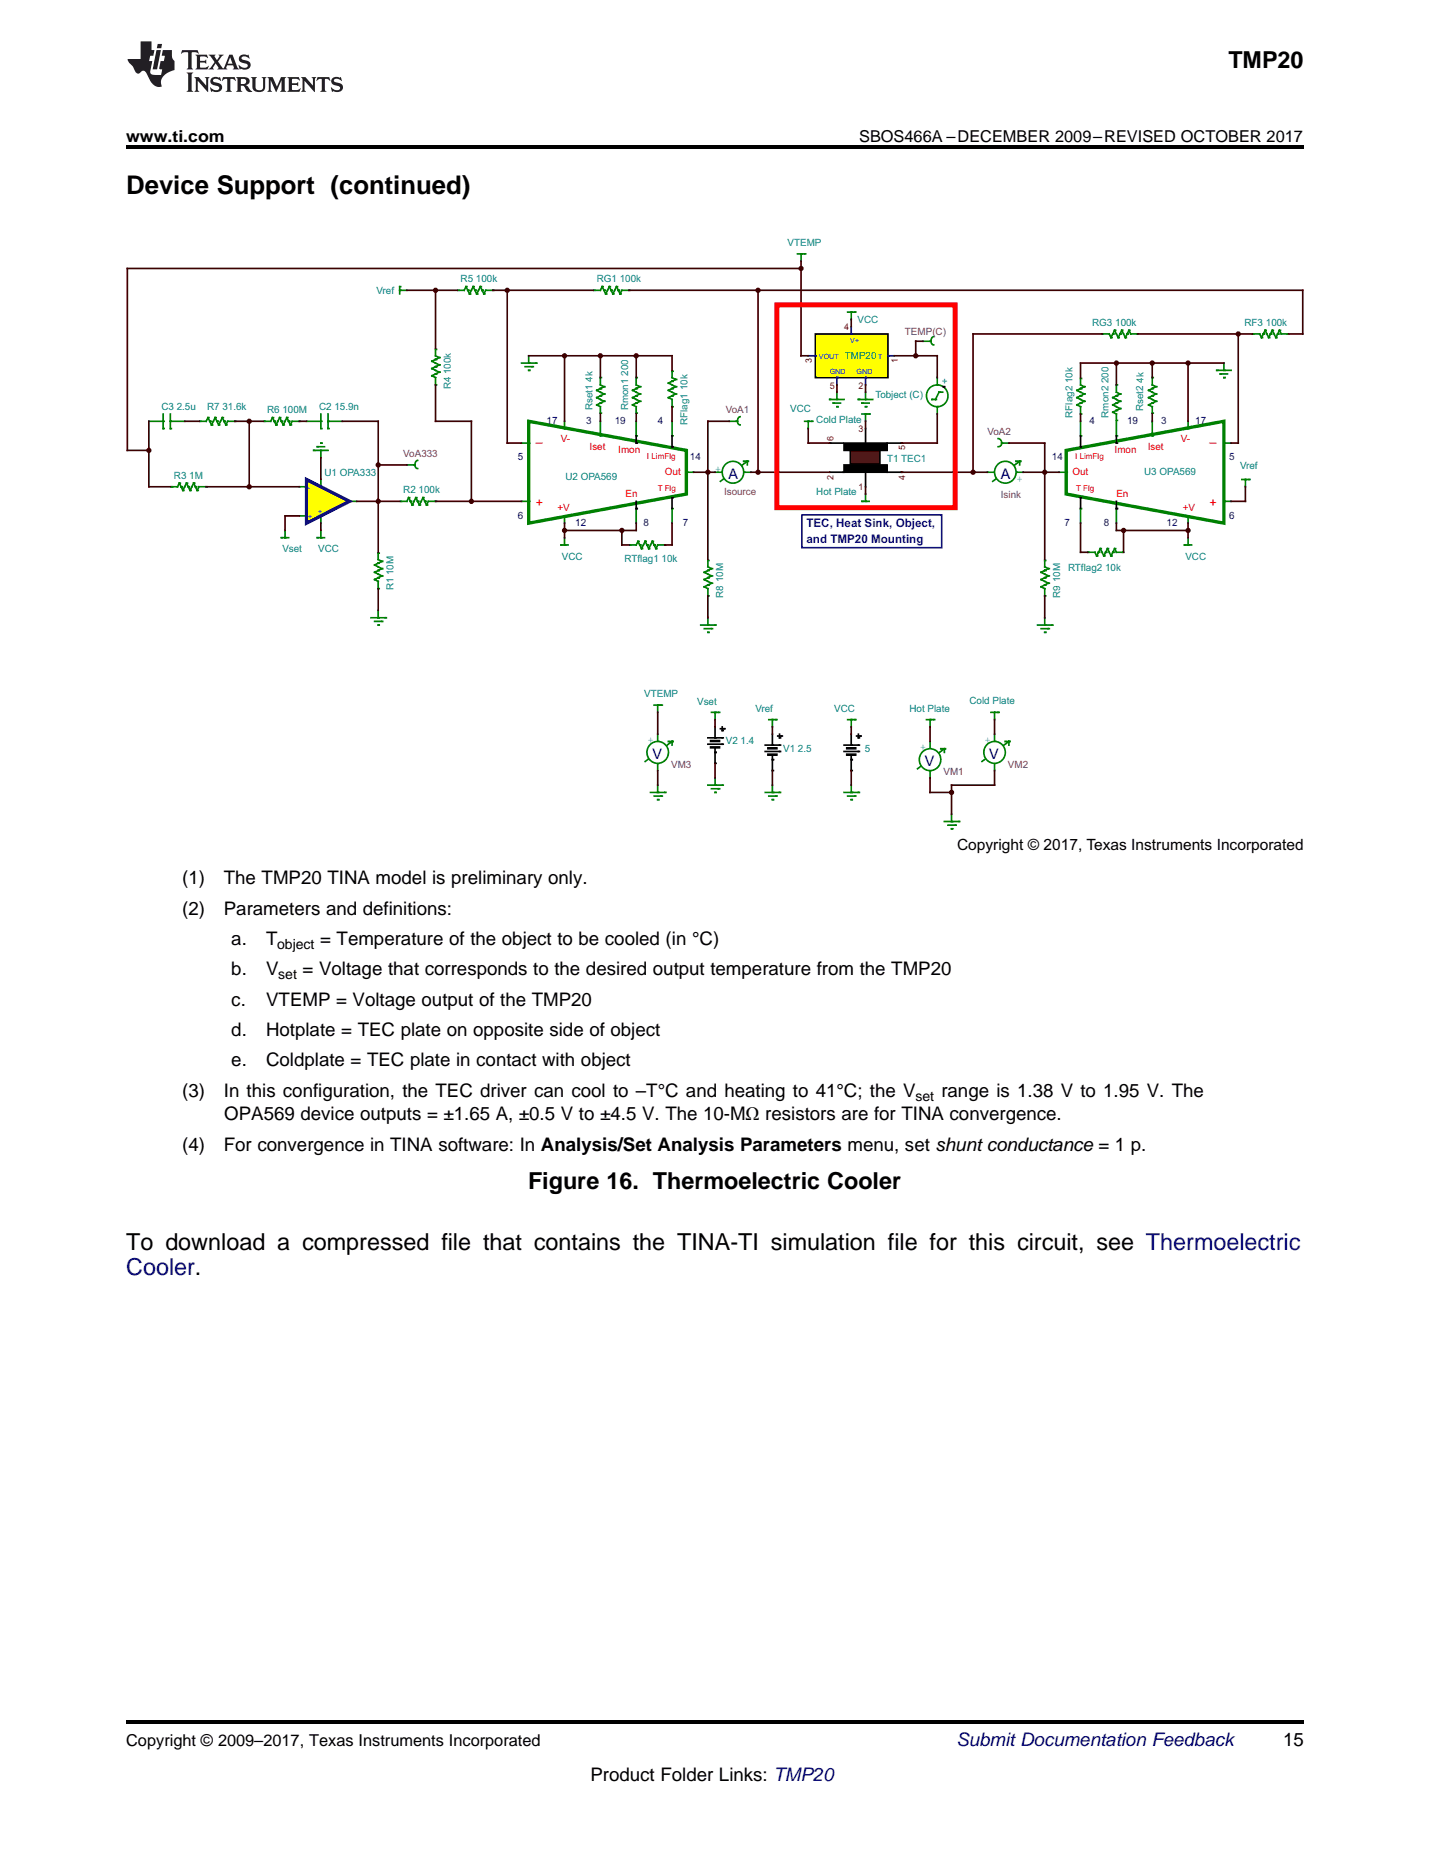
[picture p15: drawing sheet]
<svg xmlns="http://www.w3.org/2000/svg" width="216mm" height="279mm" viewBox="0 0 216 279" stroke-linecap="round" stroke-linejoin="round" font-family="sans-serif">
<defs><g id="words">
<text font-size="3.9" x="19" y="29.3">Device Support (continued)</text>
<g font-size="3.5">
<text x="185.5" y="10.2">TMP20</text>
<text x="79.7" y="179.5">Figure 16. Thermoelectric Cooler</text>
<text x="19" y="188.6">To download a compressed file that contains the TINA-TI simulation file for this circuit, see Thermoelectric</text>
</g>
<text font-size="3.5" fill="#0000c8" x="19" y="192.5">Cooler.</text>
<g font-size="2.8">
<text x="27.5" y="133.5">(1)</text>
<text x="33.8" y="133.5">The TMP20 TINA model is preliminary only.</text>
<text x="27.5" y="138">(2)</text>
<text x="33.8" y="138">Parameters and definitions:</text>
<text x="34.9" y="142.6">a.</text>
<text x="40.2" y="142.6">T</text>
<text x="48.3" y="142.6">= Temperature of the object to be cooled (in °C)</text>
<text x="34.9" y="147.2">b.</text>
<text x="40.2" y="147.2">V</text>
<text x="45.7" y="147.2">= Voltage that corresponds to the desired output temperature from the TMP20</text>
<text x="34.9" y="151.8">c.</text>
<text x="40.2" y="151.8">VTEMP = Voltage output of the TMP20</text>
<text x="34.9" y="156.4">d.</text>
<text x="34.9" y="161">e.</text>
<text x="40.2" y="156.4">Hotplate = TEC plate on opposite side of object</text>
<text x="40.2" y="161">Coldplate = TEC plate in contact with object</text>
<text x="27.5" y="165.6">(3)</text>
<text x="33.8" y="165.6">In this configuration, the TEC driver can cool to –T°C and heating to 41°C; the V</text>
<text x="142.1" y="165.6">range is 1.38 V to 1.95 V. The</text>
<text x="27.5" y="173.7">(4)</text>
<text x="33.8" y="173.7">For convergence in TINA software: In Analysis/Set Analysis Parameters menu, set shunt conductance = 1 p.</text>
<text x="33.9" y="169.1">OPA569 device outputs = ±1.65 A, ±0.5 V to ±4.5 V. The 10-MΩ resistors are for TINA convergence.</text>
<text x="193.7" y="263.6">15</text>
<text x="89.1" y="268.9">Product Folder Links: TMP20</text>
</g>
<text font-size="2.8" fill="#0000c8" x="144.4" y="263.6">Submit Documentation Feedback</text>
<g font-size="2.5">
<text x="19" y="21.4">www.ti.com</text>
<text x="129.7" y="21.4">SBOS466A –DECEMBER 2009–REVISED OCTOBER 2017</text>
<text x="19" y="263.6">Copyright © 2009–2017, Texas Instruments Incorporated</text>
</g>
<text font-size="2.3" x="144.5" y="128.4">Copyright © 2017, Texas Instruments Incorporated</text>
<g font-size="2.2" fill="#000080">
<text x="110" y="72.3">A</text>
<text x="151.1" y="72.3">A</text>
<text x="98.5" y="114.5">V</text>
<text x="139.6" y="115.6">V</text>
<text x="149.3" y="114.5">V</text>
</g>
<g font-size="2.1">
<text x="41.8" y="143.2">object</text>
<text x="42" y="147.8">set</text>
<text x="138.2" y="166.1">set</text>
</g>
<g font-size="1.9" fill="#f00">
<text x="80.9" y="66.6">_</text>
<text x="182.6" y="66.6">_</text>
<text x="80.9" y="76.5">+</text>
<text x="182.6" y="76.5">+</text>
</g>
<g font-size="1.8" fill="#00f">
<text x="121.8" y="79.5">TEC, Heat Sink, Object,</text>
<text x="121.8" y="82">and TMP20 Mounting</text>
</g>
<g font-size="1.5" fill="#008080">
<text x="118.9" y="37.1">VTEMP</text>
<text x="56.8" y="44.4">Vref</text>
<text x="69.5" y="42.6">R5 100k</text>
<text x="90.1" y="42.6">RG1 100k</text>
<text x="129.5" y="48.8">VCC</text>
<text x="164.9" y="49.2">RG3 100k</text>
<text x="187.9" y="49.2">RF3 100k</text>
<text x="68.1" y="58.8" transform="rotate(-90 68.1 58.8)">R4 100k</text>
<text x="127.6" y="54.3">TMP20</text>
<text x="143.1" y="58" transform="rotate(-90 143.1 58)">+</text>
<text x="24.4" y="62">C3 2.5u</text>
<text x="31.3" y="61.8">R7 31.6k</text>
<text x="40.3" y="62.4">R6 100M</text>
<text x="48.2" y="62">C2 15.9n</text>
<text x="89.4" y="61.9" transform="rotate(-90 89.4 61.9)">Rset1 4k</text>
<text x="94.8" y="61.9" transform="rotate(-90 94.8 61.9)">Rmon1 200</text>
<text x="103.8" y="64.1" transform="rotate(-90 103.8 64.1)">RFlag1 10k</text>
<text x="119.3" y="62.2">VCC</text>
<text x="123.2" y="63.9">Cold Plate</text>
<text x="132.2" y="60">Tobject (C)</text>
<text x="161.9" y="63" transform="rotate(-90 161.9 63)">RFlag2 10k</text>
<text x="167.3" y="63" transform="rotate(-90 167.3 63)">Rmon2 200</text>
<text x="172.6" y="62.1" transform="rotate(-90 172.6 62.1)">Rset2 4k</text>
<text x="49" y="71.8">U1 OPA333</text>
<text x="108" y="71.2">+</text>
<text x="133.9" y="69.8">T1 TEC1</text>
<text x="172.7" y="71.7">U3 OPA569</text>
<text x="187.2" y="70.7">Vref</text>
<text x="26.3" y="72.3">R3 1M</text>
<text x="60.9" y="74.4">R2 100k</text>
<text x="85.4" y="72.5">U2 OPA569</text>
<text x="123.2" y="74.7">Hot Plate</text>
<text x="153.5" y="72.7">+</text>
<text x="42.6" y="83.4">Vset</text>
<text x="48" y="83.4">VCC</text>
<text x="59.4" y="89.1" transform="rotate(-90 59.4 89.1)">R1 10M</text>
<text x="84.8" y="84.5">VCC</text>
<text x="94.3" y="84.9">RTflag1 10k</text>
<text x="161.2" y="86.1">RTflag2 10k</text>
<text x="179" y="84.5">VCC</text>
<text x="109.2" y="90.2" transform="rotate(-90 109.2 90.2)">R8 10M</text>
<text x="160" y="90.2" transform="rotate(-90 160 90.2)">R9 10M</text>
<text x="97.3" y="105.2">VTEMP</text>
<text x="105.3" y="106.4">Vset</text>
<text x="114" y="107.5">Vref</text>
<text x="125.9" y="107.5">VCC</text>
<text x="137.3" y="107.4">Hot Plate</text>
<text x="146.4" y="106.3">Cold Plate</text>
<text x="97.8" y="112.1">+</text>
<text x="109.6" y="112.3">V2 1.4</text>
<text x="118.2" y="113.4">V1 2.5</text>
<text x="130.6" y="113.4">5</text>
<text x="138.9" y="113.2">+</text>
<text x="148.7" y="112.1">+</text>
</g>
<g font-size="1.5" fill="#800080">
<text x="136.6" y="50.6">TEMP(C)</text>
<text x="109.6" y="62.4">VoA1</text>
<text x="149.1" y="65.7">VoA2</text>
<text x="60.9" y="69">VoA333</text>
<text x="109.3" y="74.7">Isource</text>
<text x="151.1" y="75.1">Isink</text>
<text x="101.3" y="115.9">VM3</text>
<text x="142.4" y="117">VM1</text>
<text x="152.2" y="115.9">VM2</text>
</g>
<g font-size="1.5" fill="#000080">
<text x="82.5" y="64">17</text>
<text x="88.5" y="64">3</text>
<text x="92.8" y="64">19</text>
<text x="99.3" y="64">4</text>
<text x="164.5" y="64">4</text>
<text x="170.2" y="64">19</text>
<text x="175.3" y="64">3</text>
<text x="180.5" y="64">17</text>
<text x="78.2" y="69.5">5</text>
<text x="104.2" y="69.5">14</text>
<text x="158.8" y="69.5">14</text>
<text x="185.6" y="69.5">5</text>
<text x="78.2" y="78.3">6</text>
<text x="86.9" y="79.4">12</text>
<text x="97.1" y="79.4">8</text>
<text x="103.1" y="79.4">7</text>
<text x="160.7" y="79.4">7</text>
<text x="166.7" y="79.4">8</text>
<text x="176.1" y="79.4">12</text>
<text x="185.6" y="78.3">6</text>
</g>
<g font-size="1.5" fill="#f00">
<text x="84.7" y="66.8">V-</text>
<text x="89" y="67.9">Iset</text>
<text x="93.3" y="68.4">Imon</text>
<text x="100.4" y="71.7">Out</text>
<text x="161.9" y="71.7">Out</text>
<text x="168.3" y="68.4">Imon</text>
<text x="173.3" y="67.9">Iset</text>
<text x="178.3" y="66.8">V-</text>
<text x="84.2" y="77.2">+V</text>
<text x="94.4" y="75">En</text>
<text x="168.6" y="75">En</text>
<text x="178.6" y="77.2">+V</text>
</g>
<g font-size="1.4" fill="#800000">
<text x="127.4" y="49.9">4</text>
<text x="125.3" y="58.7">5</text>
<text x="129.6" y="58.7">2</text>
<text x="129.6" y="65.2">3</text>
<text x="129.6" y="74">1</text>
</g>
<g font-size="1.3" fill="#800000">
<text x="122.6" y="54.8" transform="rotate(-90 122.6 54.8)">3</text>
<text x="135.6" y="54.8" transform="rotate(-90 135.6 54.8)">1</text>
<text x="125.8" y="66.6" transform="rotate(-90 125.8 66.6)">6</text>
<text x="136.6" y="68" transform="rotate(-90 136.6 68)">5</text>
<text x="125.8" y="72.4" transform="rotate(-90 125.8 72.4)">2</text>
<text x="136.6" y="72.4" transform="rotate(-90 136.6 72.4)">4</text>
</g>
<g font-size="1.2" fill="#f00">
<text x="97.7" y="69.2">I LimFlg</text>
<text x="162.3" y="69.2">I LimFlg</text>
<text x="99.3" y="74.2">T Flg</text>
<text x="162.5" y="74.2">T Flg</text>
</g>
<g font-size="1.1" fill="#00f">
<text x="128.4" y="51.8">V+</text>
<text x="123.6" y="54.1">VOUT</text>
<text x="125.3" y="56.5">GND</text>
<text x="129.3" y="56.5">GND</text>
<text x="132.6" y="54.1">T</text>
<text x="46.6" y="73.9">-</text>
<text x="48" y="77.6">+</text>
<text x="46.6" y="78.3">+</text>
</g>
</g></defs>
<path d="M19 259.7h177.8v.5h-177.8z" fill="#000"/>
<circle cx="22.5" cy="68" r=".27" fill="#3d0000"/>
<circle cx="22.5" cy="68" r=".27" fill="none" stroke="#3d0000" stroke-width=".25"/>
<circle cx="37.6" cy="63.6" r=".27" fill="#3d0000"/>
<circle cx="37.6" cy="63.6" r=".27" fill="none" stroke="#3d0000" stroke-width=".25"/>
<circle cx="37.6" cy="73.5" r=".27" fill="#3d0000"/>
<circle cx="37.6" cy="73.5" r=".27" fill="none" stroke="#3d0000" stroke-width=".25"/>
<circle cx="57.1" cy="70.2" r=".27" fill="#3d0000"/>
<circle cx="57.1" cy="70.2" r=".27" fill="none" stroke="#3d0000" stroke-width=".25"/>
<circle cx="57.1" cy="75.7" r=".27" fill="#3d0000"/>
<circle cx="57.1" cy="75.7" r=".27" fill="none" stroke="#3d0000" stroke-width=".25"/>
<circle cx="65.8" cy="43.8" r=".27" fill="#3d0000"/>
<circle cx="65.8" cy="43.8" r=".27" fill="none" stroke="#3d0000" stroke-width=".25"/>
<circle cx="71.2" cy="75.7" r=".27" fill="#3d0000"/>
<circle cx="71.2" cy="75.7" r=".27" fill="none" stroke="#3d0000" stroke-width=".25"/>
<circle cx="76.6" cy="43.8" r=".27" fill="#3d0000"/>
<circle cx="76.6" cy="43.8" r=".27" fill="none" stroke="#3d0000" stroke-width=".25"/>
<circle cx="85.2" cy="53.7" r=".27" fill="#3d0000"/>
<circle cx="85.2" cy="53.7" r=".27" fill="none" stroke="#3d0000" stroke-width=".25"/>
<circle cx="85.2" cy="80.1" r=".27" fill="#3d0000"/>
<circle cx="85.2" cy="80.1" r=".27" fill="none" stroke="#3d0000" stroke-width=".25"/>
<circle cx="90.6" cy="53.7" r=".27" fill="#3d0000"/>
<circle cx="90.6" cy="53.7" r=".27" fill="none" stroke="#3d0000" stroke-width=".25"/>
<circle cx="93.9" cy="80.1" r=".27" fill="#3d0000"/>
<circle cx="93.9" cy="80.1" r=".27" fill="none" stroke="#3d0000" stroke-width=".25"/>
<circle cx="96.1" cy="53.7" r=".27" fill="#3d0000"/>
<circle cx="96.1" cy="53.7" r=".27" fill="none" stroke="#3d0000" stroke-width=".25"/>
<circle cx="106.9" cy="71.3" r=".27" fill="#3d0000"/>
<circle cx="106.9" cy="71.3" r=".27" fill="none" stroke="#3d0000" stroke-width=".25"/>
<circle cx="114.5" cy="43.8" r=".27" fill="#3d0000"/>
<circle cx="114.5" cy="43.8" r=".27" fill="none" stroke="#3d0000" stroke-width=".25"/>
<circle cx="114.5" cy="71.3" r=".27" fill="#3d0000"/>
<circle cx="114.5" cy="71.3" r=".27" fill="none" stroke="#3d0000" stroke-width=".25"/>
<circle cx="120.9" cy="40.5" r=".27" fill="#3d0000"/>
<circle cx="120.9" cy="40.5" r=".27" fill="none" stroke="#3d0000" stroke-width=".25"/>
<circle cx="138.3" cy="53.7" r=".27" fill="#3d0000"/>
<circle cx="138.3" cy="53.7" r=".27" fill="none" stroke="#3d0000" stroke-width=".25"/>
<circle cx="143.7" cy="119.6" r=".27" fill="#3d0000"/>
<circle cx="143.7" cy="119.6" r=".27" fill="none" stroke="#3d0000" stroke-width=".25"/>
<circle cx="146.9" cy="71.3" r=".27" fill="#3d0000"/>
<circle cx="146.9" cy="71.3" r=".27" fill="none" stroke="#3d0000" stroke-width=".25"/>
<circle cx="157.7" cy="71.3" r=".27" fill="#3d0000"/>
<circle cx="157.7" cy="71.3" r=".27" fill="none" stroke="#3d0000" stroke-width=".25"/>
<circle cx="168.6" cy="54.8" r=".27" fill="#3d0000"/>
<circle cx="168.6" cy="54.8" r=".27" fill="none" stroke="#3d0000" stroke-width=".25"/>
<circle cx="169.6" cy="80.1" r=".27" fill="#3d0000"/>
<circle cx="169.6" cy="80.1" r=".27" fill="none" stroke="#3d0000" stroke-width=".25"/>
<circle cx="174" cy="54.8" r=".27" fill="#3d0000"/>
<circle cx="174" cy="54.8" r=".27" fill="none" stroke="#3d0000" stroke-width=".25"/>
<circle cx="179.4" cy="54.8" r=".27" fill="#3d0000"/>
<circle cx="179.4" cy="54.8" r=".27" fill="none" stroke="#3d0000" stroke-width=".25"/>
<circle cx="179.4" cy="80.1" r=".27" fill="#3d0000"/>
<circle cx="179.4" cy="80.1" r=".27" fill="none" stroke="#3d0000" stroke-width=".25"/>
<circle cx="187" cy="50.4" r=".27" fill="#3d0000"/>
<circle cx="187" cy="50.4" r=".27" fill="none" stroke="#3d0000" stroke-width=".25"/>
<g fill="none" stroke="#008000" stroke-width=".25">
<path d="M120.4 38.3h1.1M120.9 38.3h.1M120.9 38.3v1.1M121.5 38.3h.1M60.3 43.8h.1M60.3 43.3h.1M60.3 43.8h1.1M60.3 43.3v1.1M65.2 54.5h.1M65.2 55.6h.1M65.2 56.7h.1M65.8 52.7h.1"/>
<path d="M65.8 58.1h.1M65.8 54.3h.1M65.8 55.4h.1M65.8 56.5h.1M65.8 52.7v1l.5 .3-1.1 .5 1.1 .6-1.1 .5 1.1 .6-1.1 .5 .6 .3v1.1M66.3 55.1h.1M66.3 54h.1M66.3 56.2h.1M78.7 54.8h2.2M79.3 55.4h1.1M79.8 54.8h.1M79.8 55.9h.1"/>
<path d="M79.8 53.7v1.1M80.4 55.4h.1M80.9 54.8h.1M126.4 59.2v1.1M128 47.1h1.1M128.5 47.1h.1M128.5 47.1v1.1M129.1 47.1h.1M130.7 59.2v1.1M141.5 58.1h.1M141.5 57v1.1M141.8 59.2h.1"/>
<path d="M142.3 59.2h-.5l-.6 1.1h-.5M183.7 55.9h.1M183.7 55.9h2.2M184.2 56.5h.1M184.2 56.5h1.1M184.8 55.9h.1M184.8 57h.1M184.8 54.8v1.1M22.5 63.6h2.1M24.6 63.6h.1M24.6 64.7h.1M24.6 62.5v2.2"/>
<path d="M25.7 63.6h.1M25.7 64.7h.1M25.7 63.6h2.2M25.7 62.5v2.2M25.9 73.5h.1M25.9 73.5h.9l.3-.6 .5 1.1 .6-1.1 .5 1.1 .5-1.1 .6 1.1 .2-.5h1.1M27.1 72.9h.1M27.3 73.5h.1M27.6 74h.1M28.2 72.9h.1M28.4 73.5h.1M28.7 74h.1"/>
<path d="M29.2 72.9h.1M29.5 73.5h.1M29.8 74h.1M30.2 63.6h.1M30.2 63.6h.9l.3-.6 .5 1.1 .6-1.1 .5 1.1 .6-1.1 .5 1.1 .3-.5h1.1M31.1 73.5h.1M31.4 63h.1M31.7 63.6h.1M31.9 64.1h.1M32.5 63h.1M32.8 63.6h.1M33 64.1h.1"/>
<path d="M33.6 63h.1M33.8 63.6h.1M34.1 64.1h.1M35.5 63.6h.1M39.9 63.6h.1M39.9 63.6h1l.2-.6 .6 1.1 .5-1.1 .6 1.1 .5-1.1 .5 1.1 .3-.5h1.1M41.1 63h.1M41.4 63.6h.1M41.7 64.1h.1M42.2 63h.1M42.5 63.6h.1M42.8 64.1h.1"/>
<path d="M43.3 63h.1M43.6 63.6h.1M43.8 64.1h.1M45.2 63.6h.1M46.3 63.6h2.1M47.4 68h.1M47.4 68h2.1M47.9 67.4h.1M47.9 67.4h1.1M48.4 68h.1M48.4 66.9h.1M48.4 63.6h.1"/>
<path d="M48.4 64.7h.1M48.4 62.5v2.2M48.4 68v1.1M49.5 63.6h.1M49.5 64.7h.1M49.5 63.6h2.2M49.5 62.5v2.2M60.5 75.7h.1M60.5 75.7h.9l.3-.6 .5 1.1 .6-1.1 .5 1.1 .6-1.1 .5 1.1 .3-.5h1.1M61.4 70.2h1.1M61.7 75.1h.1M62 75.7h.1"/>
<path d="M62.2 76.2h.1M62.5 70.2h.1M62.8 75.1h.1M63.1 69.5a.67 .67 0 0 0-.5 .6 .67 .67 0 0 0 .5 .6M63.1 75.7h.1M63.3 76.2h.1M63.9 75.1h.1M64.1 75.7h.1M64.4 76.2h.1M65.8 75.7h.1M121.5 63.6h1.1M122 63.6h.1"/>
<path d="M122 63.6v1.1M122.6 63.6h.1M125.3 60.3h.1M125.3 60.3h2.1M125.8 60.8h.1M125.8 60.8h1.1M126.4 60.3h.1M126.4 61.4h.1M129.6 60.3h.1M129.6 60.3h2.2M130.1 60.8h.1M130.1 75.7h.1"/>
<path d="M130.1 60.8h1.1M130.1 75.7h1.1M130.1 62.5h1.1M130.7 60.3h.1M130.7 61.4h.1M130.7 75.7h.1M130.7 62.5h.1M130.7 62.5v1.1M130.7 74.6v1.1M131.2 62.5h.1M140.7 60.3h.1M141.2 60.3h.1"/>
<path d="M141.5 61.4h.1M141.5 61.4v1.1M187.5 72.4h1.1M188 72.4h.1M188 72.4v1.1M188.6 72.4h.1M42.5 81.2h.1M42.5 81.2h1.1M43 81.2h.1M43 80.1v1.1M47.9 81.2h.1M47.9 81.2h1.1"/>
<path d="M48.4 81.2h.1M48.4 80.1v1.1M56 93.2h2.2M56.6 93.8h1M57.1 93.2h.1M57.1 94.3h.1M57.1 92.2v1M57.6 93.8h.1M58.2 93.2h.1M84.7 82.3h.1M84.7 82.3h1.1M85.2 82.3h.1"/>
<path d="M85.2 81.2v1.1M105.8 94.3h2.2M106.3 94.9h1.1M106.9 94.3h.1M106.9 95.4h.1M106.9 93.2v1.1M107.4 94.9h.1M108 94.3h.1M156.7 94.3h2.1M157.2 94.9h1.1M157.7 94.3h.1M157.7 95.4h.1"/>
<path d="M157.7 93.2v1.1M158.3 94.9h.1M158.8 94.3h.1M178.8 82.3h.1M178.8 82.3h1.1M179.4 82.3h.1M179.4 81.2v1.1M98.2 119.6h2.2M98.8 106.4h1M99.3 119.6h.1M99.3 106.4h.1M99.3 111.9h.1"/>
<path d="M99.3 115.2h.1M99.3 106.4v1.1M99.3 110.8v1.1M99.3 115.2v1.1M99.3 118.5v1.1M99.8 106.4h.1M100.4 119.6h.1M100.9 111.9h.1M100.9 111.9h.6M101.5 111.9h.1M101.5 111.9l-4.1 3M101.5 111.9v.6"/>
<path d="M106.9 118.5h2.1M107.4 119.1h1.1M107.4 107.5h1.1M108 118.5h.1M108 119.6h.1M108 107.5h.1M108 107.5v1.1M108 117.4v1.1M108.5 119.1h.1M108.5 107.5h.1M109 118.5h.1M115.5 119.6h2.2"/>
<path d="M116.1 108.6h1.1M116.6 119.6h.1M116.6 108.6h.1M116.6 108.6v1.1M116.6 118.5v1.1M117.2 108.6h.1M117.7 119.6h.1M127.4 119.6h2.2M128 108.6h1.1M128.5 119.6h.1M128.5 108.6h.1M128.5 108.6v1.1"/>
<path d="M128.5 118.5v1.1M129.1 108.6h.1M129.6 119.6h.1M139.9 108.6h1.1M140.4 108.6h.1M140.4 108.6v1.1M141 108.6h.1M149.6 107.5h1.1M150.2 107.5h.1M150.2 107.5v1.1M150.7 107.5h.1M98.8 120.2h1"/>
<path d="M99.3 120.7h.1M99.8 120.2h.1M116.1 120.2h1.1M116.6 120.7h.1M117.2 120.2h.1M128 120.2h1.1M128.5 120.7h.1M129.1 120.2h.1M142.6 124h2.1M143.1 124.6h1.1M143.7 124h.1M143.7 125.1h.1"/>
<path d="M143.7 122.9v1.1M144.2 124.6h.1M144.7 124h.1"/>
<circle cx="141.5" cy="59.7" r="1.64"/>
</g>
<path d="M142.4 58.4h.1" fill="none" stroke="#000" stroke-width=".25"/>
<circle cx="99.3" cy="113.6" r="1.64" fill="#fff"/>
<g fill="none" stroke="#008000" stroke-width=".25">
<path d="M45.2 77.9h1.1M45.2 73.5h1.1M46.3 77.9h.1M46.3 73.5h.1M48.4 77.9h.1M48.4 73.5h.1M48.4 72.4v1.1M48.4 77.9v1.1M52.8 75.7h.1M52.8 75.7h1.1M56.6 85.3h.1M56.6 86.4h.1"/>
<path d="M56.6 87.5h.1M57.1 83.5h.1M57.1 88.9h.1M57.1 85h.1M57.1 86.1h.1M57.1 87.2h.1M57.1 83.5v1l.5 .2-1 .6 1 .5-1 .6 1 .5-1 .6 .5 .3v1.1M57.6 85.8h.1M57.6 84.7h.1M57.6 86.9h.1M106.3 86.4h.1M106.3 87.5h.1"/>
<path d="M106.3 88.6h.1M106.9 84.6h.1M106.9 90h.1M106.9 86.1h.1M106.9 87.2h.1M106.9 88.3h.1M106.9 84.6v1l.5 .2-1.1 .6 1.1 .5-1.1 .6 1.1 .5-1.1 .6 .6 .3v1.1M107.4 86.9h.1M107.4 85.8h.1M107.4 88h.1M157.2 86.4h.1M157.2 87.5h.1"/>
<path d="M157.2 88.6h.1M157.7 84.6h.1M157.7 90h.1M157.7 86.1h.1M157.7 87.2h.1M157.7 88.3h.1M157.7 84.6v1l.6 .2-1.1 .6 1.1 .5-1.1 .6 1.1 .5-1.1 .6 .5 .3v1.1M158.3 86.9h.1M158.3 85.8h.1M158.3 88h.1"/>
<circle cx="99.3" cy="113.6" r="1.64"/>
</g>
<path d="M46.3 72.4l6.5 3.3-6.5 3.3z" fill="#ff0"/>
<path d="M46.3 72.4l6.5 3.3-6.5 3.3z" fill="none" stroke="#000080" stroke-width=".5"/>
<path d="M127.4 70.2h6.5v1.1h-6.5z" fill-rule="evenodd" fill="#000"/>
<path d="M127.4 70.2h6.5v1.1h-6.5z" fill="none" stroke="#000" stroke-width=".25"/>
<path d="M128.4 68h4.4v2h-4.4z" fill-rule="evenodd" fill="#800000"/>
<g fill="none" stroke="#000" stroke-width=".25">
<path d="M125.3 66.9h.1M125.3 66.9h2M125.3 71.3h2M127.3 71.3h.1M127.4 66.9h6.5v1.1h-6.5zM128.4 68h4.4v2h-4.4zM130.7 71.1h.1M130.7 67h.1M130.7 64.7v2.3M130.7 71.1v2.4M133.9 66.9h2.2M133.9 71.3h2.2"/>
<path d="M136.1 66.9h.1M136.1 71.3h.1"/>
</g>
<path d="M127.4 66.9h6.5v1.1h-6.5z" fill-rule="evenodd" fill="#000"/>
<path d="M123.1 50.4h11v6.6h-11z" fill-rule="evenodd" fill="#ff0"/>
<g fill="none" stroke="#000" stroke-width=".25">
<path d="M123.1 50.4h11v6.6h-11zM96.1 66.9h.1M96.1 76.8h.1M96.1 65.8v1.1M96.1 75.7v1.1M101.5 67.4h.1M101.5 75.1h.1M101.5 65.8v1.6M101.5 75.1v1.7M163.1 67.4h.1M163.1 75.1h.1M163.1 65.8v1.6"/>
<path d="M163.1 75.1v1.7M168.6 66.9h.1M168.6 76.8h.1M168.6 65.8v1.1M168.6 75.7v1.1M106.9 111.4h2.1M106.9 112.3h2.1M107.3 111.8h1.3v.1h-1.3zM107.3 112.7h1.3v.2h-1.3zM108 113.6h.1M108 111.4h.1M108 115.2h.1"/>
<path d="M108 109.7v1.7M108 112.9v2.3M108.8 110h.5M109 111.4h.1M109 110.3h.1M109 112.3h.1M109 109.7v.6M109.3 110h.1M115.5 112.5h2.2M115.5 113.4h2.2M115.9 112.9h1.4v.1h-1.4zM115.9 113.8h1.4v.2h-1.4z"/>
<path d="M116.6 114.7h.1M116.6 112.5h.1M116.6 116.3h.1M116.6 110.8v1.7M116.6 114v2.3M117.4 111.1h.6M117.7 112.5h.1M117.7 111.4h.1M117.7 113.4h.1M117.7 110.8v.6M118 111.1h.1"/>
</g>
<path d="M122 53.7h1.1M123.1 53.7h.1M126.4 57h.1M126.4 57v1.1M128.5 50.4h.1M128.5 49.3v1.1M130.7 57h.1M130.7 57v1.1M134.1 53.7h.1M134.1 53.7h.9" fill="none" stroke="#000080" stroke-width=".25"/>
<g fill="none" stroke="#008000" stroke-width=".25">
<path d="M69.1 43.8h.1M69.1 43.8h1l.3-.5 .5 1.1 .5-1.1 .6 1.1 .5-1.1 .6 1.1 .2-.6h1.1M70.4 43.3h.1M70.6 43.8h.1M70.9 44.4h.1M71.4 43.3h.1M71.7 43.8h.1M72 44.4h.1M72.5 43.3h.1M72.8 43.8h.1M73.1 44.4h.1M74.4 43.8h.1"/>
<path d="M90.1 58.9h.1M90.6 57h.1M90.6 59.7h.1M90.6 58.6h.1M90.6 57v1.1l.6 .3-1.1 .5 1.1 .6-1.1 .5 1.1 .6-1.1 .5 .5 .3v1M91.2 59.5h.1M91.2 58.4h.1M95.5 58.9h.1M96.1 57h.1M96.1 59.7h.1M96.1 58.6h.1M96.1 57v1.1l.5 .3-1.1 .5 1.1 .6-1.1 .5 1.1 .6-1.1 .5 .6 .3v1"/>
<path d="M96.6 59.5h.1M96.6 58.4h.1M100.9 57.8h.1M100.9 58.9h.1M101.5 56h.1M101.5 57.5h.1M101.5 58.6h.1M101.5 59.7h.1M101.5 56v1l.5 .3-1.1 .5 1.1 .6-1.1 .5 1.1 .6-1.1 .5 .6 .3v1.1M102 58.4h.1M102 57.3h.1M102 59.5h.1"/>
<path d="M139.3 51.5h1.1M140.4 51.5h.1M141 50.8a.67 .67 0 0 0-.4 .6 .67 .67 0 0 0 .4 .7M162.6 58.9h.1M163.1 57.1h.1M163.1 58.6h.1M163.1 59.7h.1M163.1 57.1v1l.6 .3-1.1 .5 1.1 .6-1.1 .5 1.1 .6-1.1 .5 .5 .3v1.1M163.7 59.5h.1M163.7 58.4h.1M168.6 58.1h.1M168.6 59.7h.1"/>
<path d="M168.6 58.1v1.1l.5 .3-1.1 .5 1.1 .6-1.1 .5 1.1 .6-1.1 .5 .6 .3v1M169.1 59.5h.1M173.4 58.9h.1M174 57h.1M174 59.7h.1M174 58.6h.1M174 57v1.1l.5 .3-1.1 .5 1.1 .6-1.1 .5 1.1 .6-1.1 .5 .6 .3v1M174.5 59.5h.1M174.5 58.4h.1M78.7 66.9h1.1M78.7 75.7h1.1M79.8 66.9h.1"/>
<path d="M79.8 75.7h.1M85.2 77.9h.1M85.2 64.7h.1M85.2 63.6v1.1M85.2 77.9v1.1M90.1 60h.1M90.1 61.1h.1M90.6 65.8h.1M90.6 62.4h.1M90.6 60.8h.1M90.6 63.6v2.2M91.2 60.6h.1"/>
<path d="M95.5 60h.1M95.5 61.1h.1M96.1 76.8h.1M96.1 65.8h.1M96.1 62.4h.1M96.1 60.8h.1M96.1 63.6v2.2M96.1 76.8v2.2M96.6 60.6h.1M100.9 60h.1M101.5 65.8h.1M101.5 76.8h.1"/>
<path d="M101.5 61.4h.1M101.5 63.6v2.2M101.5 76.8v2.2M103.6 71.3h.1M103.6 71.3h1.1M159.9 71.3h1.1M161 71.3h.1M162.6 60h.1M162.6 61.1h.1M163.1 65.8h.1M163.1 76.8h.1M163.1 62.5h.1"/>
<path d="M163.1 60.8h.1M163.1 63.6v2.2M163.1 76.8v2.2M163.7 60.6h.1M168 61.1h.1M168 62.2h.1M168 60h.1M168.6 76.8h.1M168.6 65.8h.1M168.6 63.5h.1M168.6 61.9h.1M168.6 60.8h.1"/>
<path d="M168.6 63.6v2.2M168.6 76.8v2.2M169.1 61.7h.1M169.1 60.6h.1M173.4 60h.1M173.4 61.1h.1M174 65.8h.1M174 62.4h.1M174 60.8h.1M174 63.6v2.2M174.5 60.6h.1M179.4 77.9h.1"/>
<path d="M179.4 64.7h.1M179.4 63.6v1.1M179.4 77.9v1.1M184.8 66.9h.1M184.8 75.7h.1M184.8 66.9h1.1M184.8 75.7h1.1M95.1 82.3h.1M95.1 82.3h1l.2-.6 .6 1.1 .5-1.1 .5 1.1 .6-1.1 .5 1.1 .3-.5h1.1M96.3 81.7h.1M96.6 82.3h.1M96.9 82.8h.1"/>
<path d="M97.4 81.7h.1M97.7 82.3h.1M97.9 82.8h.1M98.5 81.7h.1M98.8 82.3h.1M99 82.8h.1M100.4 82.3h.1M164.2 83.4h.1M164.2 83.4h1.1l.3 .5 .5-1.1 .6 1.1 .5-1.1 .5 1.1 .6-1.1 .3 .6h.9M165.6 83.9h.1M165.8 83.4h.1M166.1 82.8h.1"/>
<path d="M166.7 83.9h.1M166.9 83.4h.1M167.2 82.8h.1M167.7 83.9h.1M168 83.4h.1M168.3 82.8h.1M169.5 83.4h.1M150.2 111.9h.1M150.2 115.2h.1M150.2 110.8v1.1M150.2 115.2v1.1M151.8 111.9h.1"/>
<path d="M151.8 111.9h.5M152.3 111.9h.1M152.3 111.9l-4 3M152.3 111.9v.6"/>
</g>
<path d="M79.8 63.6l23.8 4.4v6.6l-23.8 4.4zM161 68l23.8-4.4v15.4l-23.8-4.4z" fill="none" stroke="#008000" stroke-width=".5"/>
<g fill="#000">
<path d="M107.3 111.8h1.3v.1h-1.3z" fill-rule="evenodd"/>
<path d="M107.3 112.7h1.3v.2h-1.3z" fill-rule="evenodd"/>
<path d="M115.9 112.9h1.4v.1h-1.4z" fill-rule="evenodd"/>
<path d="M115.9 113.8h1.4v.2h-1.4z" fill-rule="evenodd"/>
</g>
<circle cx="150.2" cy="113.6" r="1.64" fill="#fff"/>
<g fill="none" stroke="#008000" stroke-width=".25">
<path d="M140.4 113h.1M140.4 116.3h.1M140.4 111.9v1.1M140.4 116.3v1.1M142 113h.1M142 113h.6M142.6 113h.1M142.6 113l-4.1 3M142.6 113v.6"/>
<circle cx="150.2" cy="113.6" r="1.64"/>
</g>
<circle cx="140.4" cy="114.7" r="1.64" fill="#fff"/>
<g fill="none" stroke="#008000" stroke-width=".25">
<path d="M149.1 71.3h1.1M150.2 71.3h.1M153.4 71.3h.1M153.4 69.6h.1M153.4 71.3h1.1M153.4 69.6h.5M153.9 69.6h.1M153.9 69.6l-4 3.1M153.9 69.6v.6"/>
<circle cx="140.4" cy="114.7" r="1.64"/>
</g>
<circle cx="151.8" cy="71.3" r="1.64" fill="#fff"/>
<g fill="none" stroke="#008000" stroke-width=".25">
<path d="M166.4 50.4h.1M166.4 50.4h1.1l.2 .6 .6-1.1 .5 1.1 .6-1.1 .5 1.1 .5-1.1 .3 .5h1M167.7 51h.1M168 50.4h.1M168.3 49.9h.1M168.8 51h.1M169.1 50.4h.1M169.4 49.9h.1M169.9 51h.1M170.2 50.4h.1M170.4 49.9h.1M171.7 50.4h.1"/>
<path d="M189.1 50.4h.1M189.1 50.4h1.1l.3 .6 .5-1.1 .5 1.1 .6-1.1 .5 1.1 .6-1.1 .2 .5h1M190.5 51h.1M190.7 50.4h.1M191 49.9h.1M191.5 51h.1M191.8 50.4h.1M192.1 49.9h.1M192.6 51h.1M192.9 50.4h.1M193.2 49.9h.1M194.4 50.4h.1"/>
<path d="M108 71.3h1M109 71.3h.1M112.3 71.3h.1M112.3 69.6h.1M112.3 71.3h1.1M112.3 69.6h.5M112.8 69.6h.1M112.8 69.6l-4 3.1M112.8 69.6v.6M150.7 66.2a.62 .62 0 0 1 .5 .7M151.2 66.9h.1M151.2 66.9a.54 .54 0 0 1-.5 .5"/>
<path d="M151.2 66.9h1.1"/>
<circle cx="151.8" cy="71.3" r="1.64"/>
</g>
<circle cx="110.7" cy="71.3" r="1.64" fill="#fff"/>
<g fill="none" stroke="#008000" stroke-width=".25">
<path d="M89.7 43.8h.1M89.7 43.8h.9l.3-.5 .6 1.1 .5-1.1 .5 1.1 .6-1.1 .5 1.1 .3-.6h1.1M90.9 43.3h.1M91.2 43.8h.1M91.5 44.4h.1M92 43.3h.1M92.3 43.8h.1M92.5 44.4h.1M93.1 43.3h.1M93.3 43.8h.1M93.6 44.4h.1M95 43.8h.1"/>
<path d="M110.1 63.6h1.1M111.2 63.6h.1M111.7 62.9a.67 .67 0 0 0-.4 .6 .67 .67 0 0 0 .4 .6"/>
<circle cx="110.7" cy="71.3" r="1.64"/>
</g>
<g fill="none" stroke="#000" stroke-width=".25">
<path d="M127.4 112.5h2.2M127.4 113.4h2.2M127.8 112.9h1.4v.1h-1.4zM127.8 113.8h1.4v.2h-1.4zM128.5 114.7h.1M128.5 112.5h.1M128.5 116.3h.1M128.5 110.8v1.7M128.5 114v2.3M129.3 111.1h.6M129.6 112.5h.1M129.6 111.4h.1"/>
<path d="M129.6 113.4h.1M129.6 110.8v.6M129.9 111.1h.1"/>
</g>
<g fill="#000">
<path d="M127.8 112.9h1.4v.1h-1.4z" fill-rule="evenodd"/>
<path d="M127.8 113.8h1.4v.2h-1.4z" fill-rule="evenodd"/>
</g>
<g fill="none" stroke="#3d0000" stroke-width=".25">
<path d="M120.9 39.4v14.3h1.1M61.4 43.8h7.6M65.8 58.1v5.5h5.4v12.1M65.8 43.8v8.8M74.4 43.8h15.2M76.6 43.8v23.1h2.1M79.8 53.7h21.7v2.2M85.2 53.7v9.9M90.6 53.7v3.3M95 43.8h101.7v6.6h-2.2M96.1 53.7v3.3M114.4 43.8v27.5"/>
<path d="M120.9 40.5h-101.7v27.5h3.3M126.4 58.1v1.1M128.5 48.2v1.1M130.7 58.1v1.1M135 53.7h6.5v3.3M139.3 51.5h-1v2.2M166.4 50.4h-19.5v20.9M168.6 54.8v3.3M171.8 50.4h17.3M174 54.8v2.2M179.4 54.8v8.8M184.8 54.8h-21.7v2.2"/>
<path d="M186.9 50.4v16.5h-1M22.5 63.6v9.9h3.2M27.9 63.6h2.1M31.1 73.5h14.1M35.5 63.6h4.3M37.6 63.6v9.9M45.2 63.6h1.1M45.2 77.9h-2.2v2.2M48.4 69.1v3.3M48.4 79v1.1M51.7 63.6h5.4v19.8M53.9 75.7h6.4"/>
<path d="M57.1 70.2h4.3M65.8 75.7h12.9M85.2 79v2.2M90.6 62.5v1.1M96.1 79v1.1h-10.9M96.1 62.5v1.1M101.5 79v3.3h-1.1M101.5 61.4v2.2M104.7 71.3h3.3M110.1 63.6h-3.2v20.9M113.4 71.3h11.9M122 64.7v2.2h3.3"/>
<path d="M130.7 63.6v1.1M130.7 73.5v1.1M136.1 71.3h13M141.5 62.5v4.4h-5.4M152.3 66.9h5.4v17.6M154.5 71.3h5.4M163.1 62.5v1.1M163.1 79v4.4h1.1M168.6 79v1.1h10.8M174 62.5v1.1M179.4 79v2.2M188 73.5v2.2h-2.1"/>
<path d="M57.1 88.9v3.3M93.9 80.1v2.2h1.1M106.9 90v3.2M157.7 90v3.2M169.6 80.1v3.3M99.3 107.5v3.3M99.3 116.3v2.2M108 108.6v1.1M108 115.2v2.2M116.6 109.7v1.1M116.6 116.3v2.2M128.5 109.7v1.1"/>
<path d="M128.5 116.3v2.2M140.4 109.7v2.2M140.4 117.4v2.2h3.3M150.2 108.6v2.2M150.2 116.3v2.2h-6.5v4.4"/>
</g>
<path d="M121.1 77.7h21.1v5h-21.1z" fill-rule="evenodd" fill="#fff"/>
<path d="M121.1 77.7h21.1v5h-21.1z" fill="none" stroke="#fff" stroke-width=".25"/>
<path d="M121.1 77.7h21.1v5h-21.1z" fill="none" stroke="#00f" stroke-width=".25"/>
<path d="M117.3 46h26.9v30.6h-26.9z" fill="none" stroke="#f00" stroke-width=".75"/>
<path d="M19 22h177.8v.5h-177.8z" fill="#000"/>
<g fill="#231f20">
<path d="M27.5 7.6l-.1 .5a1 1 0 0 1 1-.2v2.2l-.2 .4h1l-.3-.4 .1-2.2a1.27 1.27 0 0 1 1 .2l-.2-.5zM29.5 8.3l.2 .3v1.5l-.2 .4h1.8l.2-.6a1.12 1.12 0 0 1-1.3 .3v-.8h.6l.3 .2v-.6l-.3 .2h-.6v-.5l.2-.2a1.3 1.3 0 0 1 1 .3l-.2-.5zM31.5 8.3l.9 1.1-.5 .7-.4 .4h.8l-.2-.2 .5-.7 .4 .7-.2 .2h1.5l-.1-.2 .1-.4h.9l.1 .4-.2 .2h1l-.3-.3-.7-1.9h-.5l-.9 2-.8-1 .9-1h-.8l.1 .1v.2l-.3 .5-.4-.6 .2-.2zM34.7 8.6l.4 1h-.7zM36.3 8.4a.63 .63 0 0 0-.2 .7 .63 .63 0 0 0 .6 .4l.6 .2 .1 .2a.75 .75 0 0 1-.7 .4 .75 .75 0 0 1-.6-.5l.1 .7 .2-.1a.89 .89 0 0 0 1 0 .89 .89 0 0 0 .4-.9 1.4 1.4 0 0 0-1.2-.5l-.1-.2v-.2a1.04 1.04 0 0 1 1.2 .2l-.2-.5h-.3a1.01 1.01 0 0 0-.9 .1zM28.2 10.9l.2 .4v2.2l-.2 .4h1l-.3-.4v-2.2l.3-.4zM29.3 11.6l.3 .4v1.5l-.3 .4h.8l-.2-.4v-1.3l1.5 1.7v-1.9l.2-.4h-.7l.2 .4v.9l-1.1-1.3zM32 11.8a.62 .62 0 0 0-.2 .7 .62 .62 0 0 0 .6 .4l.6 .1 .1 .3a.76 .76 0 0 1-.7 .3 .76 .76 0 0 1-.6-.4l.1 .7 .2-.1a.89 .89 0 0 0 1 0 .89 .89 0 0 0 .4-.9 1.4 1.4 0 0 0-1.2-.5l-.1-.4a1.04 1.04 0 0 1 1.2 .2l-.2-.6-.3 .1a1.02 1.02 0 0 0-.9 .1zM33.7 11.6l-.2 .6a.61 .61 0 0 1 .8-.3v1.6l-.2 .4h.9l-.2-.4v-1.6a.78 .78 0 0 1 .8 .3l-.2-.6zM35.6 11.6l.3 .4v1.5l-.3 .4h1l-.2-.2v-.8h.2a.93 .93 0 0 1 .6 .8 .61 .61 0 0 0 .9 .1l-.2-.1-.5-.7-.3-.2a.58 .58 0 0 0 .6-.5 .58 .58 0 0 0-.5-.6zM36.4 11.9h.1a.45 .45 0 0 1 .5 .1 .45 .45 0 0 1 .1 .5l-.1 .1-.6 .1zM37.9 11.6l.2 .2a2.17 2.17 0 0 0 .3 1.9 .99 .99 0 0 0 1.6-.6v-1.1l.2-.4h-.7l.2 .2a1.92 1.92 0 0 1-.2 1.8 .6 .6 0 0 1-.9-.5v-1.1l.2-.4zM40.4 11.6l.2 .4v1.5l-.2 .4h.7l-.2-.4v-1.4l.8 1.8 .8-1.8v1.4l-.2 .4h.9l-.2-.4v-1.5l.2-.4h-.8l-.6 1.5-.6-1.5zM43.4 11.6l.2 .4v1.5l-.2 .4h1.8l.2-.6a1.12 1.12 0 0 1-1.3 .3v-.8h.5l.4 .2v-.6l-.4 .2h-.5v-.6l.2-.1a1.31 1.31 0 0 1 1 .2l-.2-.5zM45.5 11.6l.2 .4v1.5l-.2 .4h.7l-.2-.4v-1.3l1.5 1.7v-1.9l.2-.4h-.7l.2 .4v.9l-1.1-1.3zM47.9 11.6l-.1 .6a.61 .61 0 0 1 .8-.3v1.6l-.3 .4h1l-.3-.4 .1-1.6a.78 .78 0 0 1 .8 .3l-.2-.6zM50.2 11.8a.62 .62 0 0 0-.2 .7 .62 .62 0 0 0 .6 .4l.6 .1 .2 .3a.76 .76 0 0 1-.8 .3 .76 .76 0 0 1-.6-.4l.1 .7 .2-.1a.89 .89 0 0 0 1 0 .89 .89 0 0 0 .4-.9 1.4 1.4 0 0 0-1.2-.5l-.1-.4a1.04 1.04 0 0 1 1.2 .2l-.1-.6-.3 .1a1.01 1.01 0 0 0-1 .1z"/>
<path d="M21.2 6.3v2.6h-1.9a1.6 1.6 0 0 0 .7 1l.1 .3a1.16 1.16 0 0 0 .8 .9l.2-.1a.56 .56 0 0 1 .5-.3 .56 .56 0 0 1 .5 .3l.4 .8a1.66 1.66 0 0 0 1.9 1.3 1.68 1.68 0 0 1 1-2.2l.9-.3v-1.4a.88 .88 0 0 1-.3-.8v-.8h-1.4l-.2 .8h.5l-.2 .8h-.4l-.2 1v.2l.4 .1-.2 .8a1.93 1.93 0 0 1-1.6-.3l.3-1.8h-.5l.2-.8h.4l.2-.8h-.4v-1.3zM23.6 7.6l-.6 2.9h.7l.6-2.9zM23.8 6.6l-.1 .7h.6l.2-.7z"/>
</g>
<use href="#words"/>
</svg>
